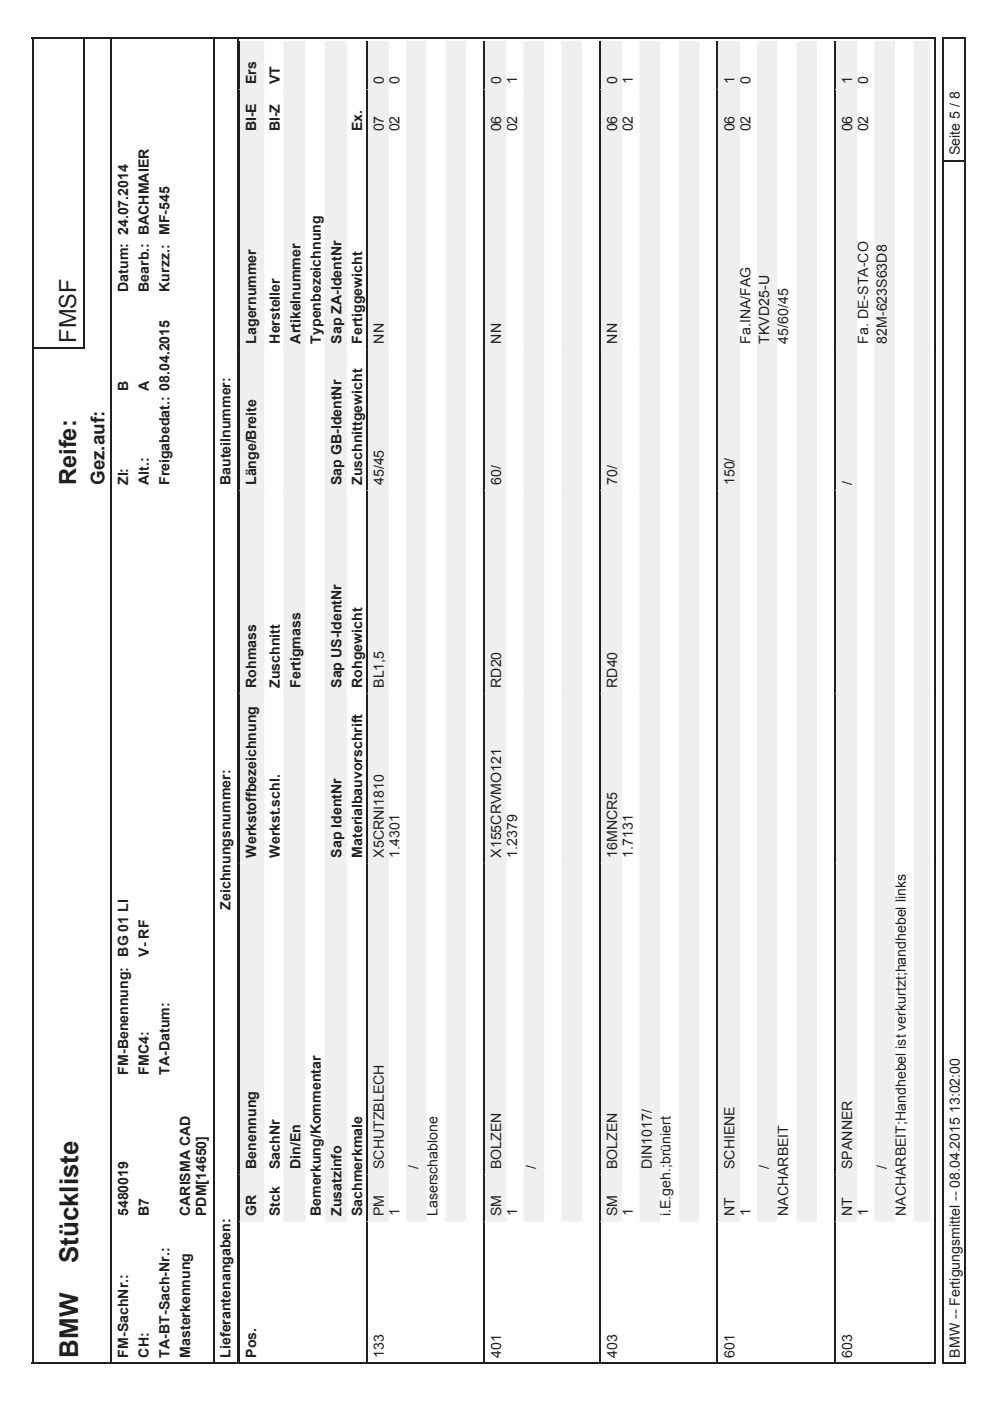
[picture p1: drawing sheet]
<svg xmlns="http://www.w3.org/2000/svg" width="210mm" height="297mm" viewBox="0 0 210 297" stroke-linecap="round" stroke-linejoin="round" font-family="sans-serif">
<defs><g id="words">
<g font-size="5.5" fill="#231f20">
<text x="16.6" y="267.8" transform="rotate(-90 16.6 267.8)">Stückliste</text>
<text x="16.6" y="287.8" transform="rotate(-90 16.6 287.8)">BMW</text>
</g>
<g font-size="5" fill="#231f20">
<text x="16.2" y="72.7" transform="rotate(-90 16.2 72.7)">FMSF</text>
<text x="16.2" y="102.9" transform="rotate(-90 16.2 102.9)">Reife:</text>
</g>
<text font-size="4" fill="#231f20" x="22.2" y="102.9" transform="rotate(-90 22.2 102.9)">Gez.auf:</text>
<g font-size="3" fill="#231f20">
<text x="54.3" y="17.9" transform="rotate(-90 54.3 17.9)">Ers</text>
<text x="59.3" y="17.9" transform="rotate(-90 59.3 17.9)">VT</text>
<text x="81.4" y="17.9" transform="rotate(-90 81.4 17.9)">0</text>
<text x="84.7" y="17.9" transform="rotate(-90 84.7 17.9)">0</text>
<text x="106.3" y="17.9" transform="rotate(-90 106.3 17.9)">0</text>
<text x="109.6" y="17.9" transform="rotate(-90 109.6 17.9)">1</text>
<text x="130.8" y="17.9" transform="rotate(-90 130.8 17.9)">0</text>
<text x="134.2" y="17.9" transform="rotate(-90 134.2 17.9)">1</text>
<text x="155.7" y="17.9" transform="rotate(-90 155.7 17.9)">1</text>
<text x="159.1" y="17.9" transform="rotate(-90 159.1 17.9)">0</text>
<text x="180.7" y="17.9" transform="rotate(-90 180.7 17.9)">1</text>
<text x="184" y="17.9" transform="rotate(-90 184 17.9)">0</text>
<text x="54.3" y="27.9" transform="rotate(-90 54.3 27.9)">BI-E</text>
<text x="59.3" y="27.9" transform="rotate(-90 59.3 27.9)">BI-Z</text>
<text x="76.8" y="27.8" transform="rotate(-90 76.8 27.8)">Ex.</text>
<text x="81.4" y="27.9" transform="rotate(-90 81.4 27.9)">07</text>
<text x="84.7" y="27.9" transform="rotate(-90 84.7 27.9)">02</text>
<text x="106.3" y="27.9" transform="rotate(-90 106.3 27.9)">06</text>
<text x="109.6" y="27.9" transform="rotate(-90 109.6 27.9)">02</text>
<text x="130.8" y="27.9" transform="rotate(-90 130.8 27.9)">06</text>
<text x="134.2" y="27.9" transform="rotate(-90 134.2 27.9)">02</text>
<text x="155.7" y="27.9" transform="rotate(-90 155.7 27.9)">06</text>
<text x="159.1" y="27.9" transform="rotate(-90 159.1 27.9)">02</text>
<text x="180.7" y="27.9" transform="rotate(-90 180.7 27.9)">06</text>
<text x="184" y="27.9" transform="rotate(-90 184 27.9)">02</text>
<text x="203.5" y="32.9" transform="rotate(-90 203.5 32.9)">Seite 5 / 8</text>
<text x="27.2" y="61.9" transform="rotate(-90 27.2 61.9)">Datum: 24.07.2014</text>
<text x="31.6" y="61.9" transform="rotate(-90 31.6 61.9)">Bearb.: BACHMAIER</text>
<text x="35.9" y="61.9" transform="rotate(-90 35.9 61.9)">Kurzz.: MF-545</text>
<text x="54.3" y="72.9" transform="rotate(-90 54.3 72.9)">Lagernummer</text>
<text x="59.3" y="72.9" transform="rotate(-90 59.3 72.9)">Hersteller</text>
<text x="63.7" y="72.9" transform="rotate(-90 63.7 72.9)">Artikelnummer</text>
<text x="68.1" y="72.9" transform="rotate(-90 68.1 72.9)">Typenbezeichnung</text>
<text x="72.4" y="72.9" transform="rotate(-90 72.4 72.9)">Sap ZA-IdentNr</text>
<text x="76.8" y="72.8" transform="rotate(-90 76.8 72.8)">Fertiggewicht</text>
<text x="81.4" y="72.9" transform="rotate(-90 81.4 72.9)">NN</text>
<text x="106.3" y="72.9" transform="rotate(-90 106.3 72.9)">NN</text>
<text x="130.8" y="72.9" transform="rotate(-90 130.8 72.9)">NN</text>
<text x="159.1" y="72.9" transform="rotate(-90 159.1 72.9)">Fa.INA/FAG</text>
<text x="163.1" y="72.9" transform="rotate(-90 163.1 72.9)">TKVD25-U</text>
<text x="167.1" y="72.9" transform="rotate(-90 167.1 72.9)">45/60/45</text>
<text x="184" y="72.9" transform="rotate(-90 184 72.9)">Fa. DE-STA-CO</text>
<text x="188" y="72.9" transform="rotate(-90 188 72.9)">82M-623S63D8</text>
<text x="27.2" y="82.8" transform="rotate(-90 27.2 82.8)">B</text>
<text x="31.6" y="82.9" transform="rotate(-90 31.6 82.9)">A</text>
<text x="27.2" y="102.8" transform="rotate(-90 27.2 102.8)">ZI:</text>
<text x="31.6" y="102.9" transform="rotate(-90 31.6 102.9)">Alt.:</text>
<text x="35.9" y="102.9" transform="rotate(-90 35.9 102.9)">Freigabedat.: 08.04.2015</text>
<text x="48.9" y="102.8" transform="rotate(-90 48.9 102.8)">Bauteilnummer:</text>
<text x="54.3" y="102.9" transform="rotate(-90 54.3 102.9)">Länge/Breite</text>
<text x="72.4" y="102.9" transform="rotate(-90 72.4 102.9)">Sap GB-IdentNr</text>
<text x="76.8" y="102.8" transform="rotate(-90 76.8 102.8)">Zuschnittgewicht</text>
<text x="81.4" y="102.9" transform="rotate(-90 81.4 102.9)">45/45</text>
<text x="106.3" y="102.9" transform="rotate(-90 106.3 102.9)">60/</text>
<text x="130.8" y="102.9" transform="rotate(-90 130.8 102.9)">70/</text>
<text x="155.7" y="102.9" transform="rotate(-90 155.7 102.9)">150/</text>
<text x="180.7" y="102.9" transform="rotate(-90 180.7 102.9)">/</text>
<text x="54.3" y="145.8" transform="rotate(-90 54.3 145.8)">Rohmass</text>
<text x="59.3" y="145.8" transform="rotate(-90 59.3 145.8)">Zuschnitt</text>
<text x="63.7" y="145.8" transform="rotate(-90 63.7 145.8)">Fertigmass</text>
<text x="72.4" y="145.8" transform="rotate(-90 72.4 145.8)">Sap US-IdentNr</text>
<text x="76.8" y="145.8" transform="rotate(-90 76.8 145.8)">Rohgewicht</text>
<text x="81.4" y="145.8" transform="rotate(-90 81.4 145.8)">BL1,5</text>
<text x="106.3" y="145.8" transform="rotate(-90 106.3 145.8)">RD20</text>
<text x="130.8" y="145.8" transform="rotate(-90 130.8 145.8)">RD40</text>
<text x="54.3" y="181.8" transform="rotate(-90 54.3 181.8)">Werkstoffbezeichnung</text>
<text x="59.3" y="181.8" transform="rotate(-90 59.3 181.8)">Werkst.schl.</text>
<text x="72.4" y="181.8" transform="rotate(-90 72.4 181.8)">Sap IdentNr</text>
<text x="76.8" y="181.8" transform="rotate(-90 76.8 181.8)">Materialbauvorschrift</text>
<text x="81.4" y="181.8" transform="rotate(-90 81.4 181.8)">X5CRNI1810</text>
<text x="84.7" y="181.8" transform="rotate(-90 84.7 181.8)">1.4301</text>
<text x="106.3" y="181.8" transform="rotate(-90 106.3 181.8)">X155CRVMO121</text>
<text x="109.6" y="181.8" transform="rotate(-90 109.6 181.8)">1.2379</text>
<text x="130.8" y="181.8" transform="rotate(-90 130.8 181.8)">16MNCR5</text>
<text x="134.2" y="181.8" transform="rotate(-90 134.2 181.8)">1.7131</text>
<text x="48.9" y="192.8" transform="rotate(-90 48.9 192.8)">Zeichnungsnummer:</text>
<text x="27.2" y="202.8" transform="rotate(-90 27.2 202.8)">BG 01 LI</text>
<text x="31.6" y="202.8" transform="rotate(-90 31.6 202.8)">V- RF</text>
<text x="27.2" y="227.8" transform="rotate(-90 27.2 227.8)">FM-Benennung:</text>
<text x="31.6" y="227.8" transform="rotate(-90 31.6 227.8)">FMC4:</text>
<text x="35.9" y="227.8" transform="rotate(-90 35.9 227.8)">TA-Datum:</text>
<text x="54.3" y="247.8" transform="rotate(-90 54.3 247.8)">Benennung</text>
<text x="59.3" y="247.8" transform="rotate(-90 59.3 247.8)">SachNr</text>
<text x="63.7" y="247.8" transform="rotate(-90 63.7 247.8)">Din/En</text>
<text x="81.4" y="247.8" transform="rotate(-90 81.4 247.8)">SCHUTZBLECH</text>
<text x="88.7" y="247.8" transform="rotate(-90 88.7 247.8)">/</text>
<text x="106.3" y="247.8" transform="rotate(-90 106.3 247.8)">BOLZEN</text>
<text x="113.6" y="247.8" transform="rotate(-90 113.6 247.8)">/</text>
<text x="130.8" y="247.8" transform="rotate(-90 130.8 247.8)">BOLZEN</text>
<text x="138.2" y="247.8" transform="rotate(-90 138.2 247.8)">DIN1017/</text>
<text x="155.7" y="247.8" transform="rotate(-90 155.7 247.8)">SCHIENE</text>
<text x="163.1" y="247.8" transform="rotate(-90 163.1 247.8)">/</text>
<text x="180.7" y="247.8" transform="rotate(-90 180.7 247.8)">SPANNER</text>
<text x="188" y="247.8" transform="rotate(-90 188 247.8)">/</text>
<text x="27.2" y="257.8" transform="rotate(-90 27.2 257.8)">5480019</text>
<text x="31.6" y="257.8" transform="rotate(-90 31.6 257.8)">B7</text>
<text x="40.3" y="257.8" transform="rotate(-90 40.3 257.8)">CARISMA CAD</text>
<text x="43.7" y="257.8" transform="rotate(-90 43.7 257.8)">PDM[14650]</text>
<text x="54.3" y="257.8" transform="rotate(-90 54.3 257.8)">GR</text>
<text x="59.3" y="257.8" transform="rotate(-90 59.3 257.8)">Stck</text>
<text x="68.1" y="257.8" transform="rotate(-90 68.1 257.8)">Bemerkung/Kommentar</text>
<text x="72.4" y="257.8" transform="rotate(-90 72.4 257.8)">Zusatzinfo</text>
<text x="76.8" y="257.8" transform="rotate(-90 76.8 257.8)">Sachmerkmale</text>
<text x="81.4" y="257.8" transform="rotate(-90 81.4 257.8)">PM</text>
<text x="84.7" y="257.8" transform="rotate(-90 84.7 257.8)">1</text>
<text x="92.7" y="257.8" transform="rotate(-90 92.7 257.8)">Laserschablone</text>
<text x="106.3" y="257.8" transform="rotate(-90 106.3 257.8)">SM</text>
<text x="109.6" y="257.8" transform="rotate(-90 109.6 257.8)">1</text>
<text x="130.8" y="257.8" transform="rotate(-90 130.8 257.8)">SM</text>
<text x="134.2" y="257.8" transform="rotate(-90 134.2 257.8)">1</text>
<text x="142.2" y="257.8" transform="rotate(-90 142.2 257.8)">i.E.geh.;brüniert</text>
<text x="155.7" y="257.8" transform="rotate(-90 155.7 257.8)">NT</text>
<text x="159.1" y="257.8" transform="rotate(-90 159.1 257.8)">1</text>
<text x="167.1" y="257.8" transform="rotate(-90 167.1 257.8)">NACHARBEIT</text>
<text x="180.7" y="257.8" transform="rotate(-90 180.7 257.8)">NT</text>
<text x="184" y="257.8" transform="rotate(-90 184 257.8)">1</text>
<text x="192" y="257.8" transform="rotate(-90 192 257.8)">NACHARBEIT;Handhebel ist verkurtzt;handhebel links</text>
<text x="27.2" y="287.8" transform="rotate(-90 27.2 287.8)">FM-SachNr.:</text>
<text x="31.6" y="287.8" transform="rotate(-90 31.6 287.8)">CH:</text>
<text x="35.9" y="287.8" transform="rotate(-90 35.9 287.8)">TA-BT-Sach-Nr.:</text>
<text x="40.3" y="287.8" transform="rotate(-90 40.3 287.8)">Masterkennung</text>
<text x="48.9" y="287.8" transform="rotate(-90 48.9 287.8)">Lieferantenangaben:</text>
<text x="54.3" y="287.8" transform="rotate(-90 54.3 287.8)">Pos.</text>
<text x="81.4" y="287.8" transform="rotate(-90 81.4 287.8)">133</text>
<text x="106.3" y="287.8" transform="rotate(-90 106.3 287.8)">401</text>
<text x="130.8" y="287.8" transform="rotate(-90 130.8 287.8)">403</text>
<text x="155.7" y="287.8" transform="rotate(-90 155.7 287.8)">601</text>
<text x="180.7" y="287.8" transform="rotate(-90 180.7 287.8)">603</text>
<text x="203.5" y="287.8" transform="rotate(-90 203.5 287.8)">BMW -- Fertigungsmittel -- 08.04.2015 13:02:00</text>
</g>
</g></defs>
<path d="M6.7 8h191.7M6.9 8.2v280.6M17.9 7.9v65.8M23.6 8.2v280.6M45.3 8.2v280.6M50.5 8.2v280.6M198.2 8.2v280.6M7.1 73.9h11M50.7 258.8v30M6.7 289h191.7" fill="none" stroke="#231f20" stroke-width=".35"/>
<path d="M50.9 248.8h5v10h-5z" fill="#efeff0"/>
<path d="M50.9 248.8h5v10h-5z" fill="none" stroke="#efeff0" stroke-width=".35"/>
<path d="M50.7 248.8v10" fill="none" stroke="#231f20" stroke-width=".35"/>
<path d="M50.9 182.8h5v66h-5z" fill="#efeff0"/>
<path d="M50.9 182.8h5v66h-5z" fill="none" stroke="#efeff0" stroke-width=".35"/>
<path d="M50.7 182.8v66" fill="none" stroke="#231f20" stroke-width=".35"/>
<path d="M50.9 146.8h5v36h-5z" fill="#efeff0"/>
<path d="M50.9 146.8h5v36h-5z" fill="none" stroke="#efeff0" stroke-width=".35"/>
<path d="M50.7 146.8v36" fill="none" stroke="#231f20" stroke-width=".35"/>
<path d="M50.9 103.9h5v42.9h-5z" fill="#efeff0"/>
<path d="M50.9 103.9h5v42.9h-5z" fill="none" stroke="#efeff0" stroke-width=".35"/>
<path d="M50.7 103.9v42.9" fill="none" stroke="#231f20" stroke-width=".35"/>
<path d="M50.9 73.9h5v30h-5z" fill="#efeff0"/>
<path d="M50.9 73.9h5v30h-5z" fill="none" stroke="#efeff0" stroke-width=".35"/>
<path d="M50.7 73.9v30" fill="none" stroke="#231f20" stroke-width=".35"/>
<path d="M50.9 28.9h5v45h-5z" fill="#efeff0"/>
<path d="M50.9 28.9h5v45h-5z" fill="none" stroke="#efeff0" stroke-width=".35"/>
<path d="M50.7 28.9v45" fill="none" stroke="#231f20" stroke-width=".35"/>
<path d="M50.9 18.9h5v10h-5z" fill="#efeff0"/>
<path d="M50.9 18.9h5v10h-5z" fill="none" stroke="#efeff0" stroke-width=".35"/>
<path d="M50.7 18.9v10" fill="none" stroke="#231f20" stroke-width=".35"/>
<path d="M50.9 8.9h5v10h-5z" fill="#efeff0"/>
<path d="M50.9 8.9h5v10h-5z" fill="none" stroke="#efeff0" stroke-width=".35"/>
<path d="M50.7 8.9v10" fill="none" stroke="#231f20" stroke-width=".35"/>
<path d="M60.2 248.8h4.4v10h-4.4z" fill="#efeff0"/>
<path d="M60.2 248.8h4.4v10h-4.4z" fill="none" stroke="#efeff0" stroke-width=".35"/>
<path d="M60.2 146.8h4.4v102h-4.4z" fill="#efeff0"/>
<path d="M60.2 146.8h4.4v102h-4.4z" fill="none" stroke="#efeff0" stroke-width=".35"/>
<path d="M60.2 103.9h4.4v42.9h-4.4z" fill="#efeff0"/>
<path d="M60.2 103.9h4.4v42.9h-4.4z" fill="none" stroke="#efeff0" stroke-width=".35"/>
<path d="M60.2 73.9h4.4v30h-4.4z" fill="#efeff0"/>
<path d="M60.2 73.9h4.4v30h-4.4z" fill="none" stroke="#efeff0" stroke-width=".35"/>
<path d="M60.2 28.9h4.4v45h-4.4z" fill="#efeff0"/>
<path d="M60.2 28.9h4.4v45h-4.4z" fill="none" stroke="#efeff0" stroke-width=".35"/>
<path d="M60.2 18.9h4.4v10h-4.4z" fill="#efeff0"/>
<path d="M60.2 18.9h4.4v10h-4.4z" fill="none" stroke="#efeff0" stroke-width=".35"/>
<path d="M60.2 8.9h4.4v10h-4.4z" fill="#efeff0"/>
<path d="M60.2 8.9h4.4v10h-4.4z" fill="none" stroke="#efeff0" stroke-width=".35"/>
<path d="M69 182.8h4.3v76h-4.3z" fill="#efeff0"/>
<path d="M69 182.8h4.3v76h-4.3z" fill="none" stroke="#efeff0" stroke-width=".35"/>
<path d="M69 146.8h4.3v36h-4.3z" fill="#efeff0"/>
<path d="M69 146.8h4.3v36h-4.3z" fill="none" stroke="#efeff0" stroke-width=".35"/>
<path d="M69 103.9h4.3v42.9h-4.3z" fill="#efeff0"/>
<path d="M69 103.9h4.3v42.9h-4.3z" fill="none" stroke="#efeff0" stroke-width=".35"/>
<path d="M69 73.9h4.3v30h-4.3z" fill="#efeff0"/>
<path d="M69 73.9h4.3v30h-4.3z" fill="none" stroke="#efeff0" stroke-width=".35"/>
<path d="M69 8.9h4.3v65h-4.3z" fill="#efeff0"/>
<path d="M69 8.9h4.3v65h-4.3z" fill="none" stroke="#efeff0" stroke-width=".35"/>
<path d="M77.7 258.8v30" fill="none" stroke="#231f20" stroke-width=".35"/>
<path d="M77.9 248.8h4.4v10h-4.4z" fill="#efeff0"/>
<path d="M77.9 248.8h4.4v10h-4.4z" fill="none" stroke="#efeff0" stroke-width=".35"/>
<path d="M77.7 248.8v10" fill="none" stroke="#231f20" stroke-width=".35"/>
<path d="M77.9 182.8h4.4v66h-4.4z" fill="#efeff0"/>
<path d="M77.9 182.8h4.4v66h-4.4z" fill="none" stroke="#efeff0" stroke-width=".35"/>
<path d="M77.7 182.8v66" fill="none" stroke="#231f20" stroke-width=".35"/>
<path d="M77.9 146.8h4.4v36h-4.4z" fill="#efeff0"/>
<path d="M77.9 146.8h4.4v36h-4.4z" fill="none" stroke="#efeff0" stroke-width=".35"/>
<path d="M77.7 146.8v36" fill="none" stroke="#231f20" stroke-width=".35"/>
<path d="M77.9 103.9h4.4v42.9h-4.4z" fill="#efeff0"/>
<path d="M77.9 103.9h4.4v42.9h-4.4z" fill="none" stroke="#efeff0" stroke-width=".35"/>
<path d="M77.7 103.9v42.9" fill="none" stroke="#231f20" stroke-width=".35"/>
<path d="M77.9 73.9h4.4v30h-4.4z" fill="#efeff0"/>
<path d="M77.9 73.9h4.4v30h-4.4z" fill="none" stroke="#efeff0" stroke-width=".35"/>
<path d="M77.7 73.9v30" fill="none" stroke="#231f20" stroke-width=".35"/>
<path d="M77.9 28.9h4.4v45h-4.4z" fill="#efeff0"/>
<path d="M77.9 28.9h4.4v45h-4.4z" fill="none" stroke="#efeff0" stroke-width=".35"/>
<path d="M77.7 28.9v45" fill="none" stroke="#231f20" stroke-width=".35"/>
<path d="M77.9 18.9h4.4v10h-4.4z" fill="#efeff0"/>
<path d="M77.9 18.9h4.4v10h-4.4z" fill="none" stroke="#efeff0" stroke-width=".35"/>
<path d="M77.7 18.9v10" fill="none" stroke="#231f20" stroke-width=".35"/>
<path d="M77.9 8.9h4.4v10h-4.4z" fill="#efeff0"/>
<path d="M77.9 8.9h4.4v10h-4.4z" fill="none" stroke="#efeff0" stroke-width=".35"/>
<path d="M77.7 8.9v10" fill="none" stroke="#231f20" stroke-width=".35"/>
<path d="M86.3 248.8h4v10h-4z" fill="#efeff0"/>
<path d="M86.3 248.8h4v10h-4z" fill="none" stroke="#efeff0" stroke-width=".35"/>
<path d="M86.3 146.8h4v102h-4z" fill="#efeff0"/>
<path d="M86.3 146.8h4v102h-4z" fill="none" stroke="#efeff0" stroke-width=".35"/>
<path d="M86.3 103.9h4v42.9h-4z" fill="#efeff0"/>
<path d="M86.3 103.9h4v42.9h-4z" fill="none" stroke="#efeff0" stroke-width=".35"/>
<path d="M86.3 73.9h4v30h-4z" fill="#efeff0"/>
<path d="M86.3 73.9h4v30h-4z" fill="none" stroke="#efeff0" stroke-width=".35"/>
<path d="M86.3 28.9h4v45h-4z" fill="#efeff0"/>
<path d="M86.3 28.9h4v45h-4z" fill="none" stroke="#efeff0" stroke-width=".35"/>
<path d="M86.3 18.9h4v10h-4z" fill="#efeff0"/>
<path d="M86.3 18.9h4v10h-4z" fill="none" stroke="#efeff0" stroke-width=".35"/>
<path d="M86.3 8.9h4v10h-4z" fill="#efeff0"/>
<path d="M86.3 8.9h4v10h-4z" fill="none" stroke="#efeff0" stroke-width=".35"/>
<path d="M94.6 182.8h4v76h-4z" fill="#efeff0"/>
<path d="M94.6 182.8h4v76h-4z" fill="none" stroke="#efeff0" stroke-width=".35"/>
<path d="M94.6 146.8h4v36h-4z" fill="#efeff0"/>
<path d="M94.6 146.8h4v36h-4z" fill="none" stroke="#efeff0" stroke-width=".35"/>
<path d="M94.6 103.9h4v42.9h-4z" fill="#efeff0"/>
<path d="M94.6 103.9h4v42.9h-4z" fill="none" stroke="#efeff0" stroke-width=".35"/>
<path d="M94.6 73.9h4v30h-4z" fill="#efeff0"/>
<path d="M94.6 73.9h4v30h-4z" fill="none" stroke="#efeff0" stroke-width=".35"/>
<path d="M94.6 8.9h4v65h-4z" fill="#efeff0"/>
<path d="M94.6 8.9h4v65h-4z" fill="none" stroke="#efeff0" stroke-width=".35"/>
<path d="M102.6 258.8v30" fill="none" stroke="#231f20" stroke-width=".35"/>
<path d="M102.8 248.8h4.4v10h-4.4z" fill="#efeff0"/>
<path d="M102.8 248.8h4.4v10h-4.4z" fill="none" stroke="#efeff0" stroke-width=".35"/>
<path d="M102.6 248.8v10" fill="none" stroke="#231f20" stroke-width=".35"/>
<path d="M102.8 182.8h4.4v66h-4.4z" fill="#efeff0"/>
<path d="M102.8 182.8h4.4v66h-4.4z" fill="none" stroke="#efeff0" stroke-width=".35"/>
<path d="M102.6 182.8v66" fill="none" stroke="#231f20" stroke-width=".35"/>
<path d="M102.8 146.8h4.4v36h-4.4z" fill="#efeff0"/>
<path d="M102.8 146.8h4.4v36h-4.4z" fill="none" stroke="#efeff0" stroke-width=".35"/>
<path d="M102.6 146.8v36" fill="none" stroke="#231f20" stroke-width=".35"/>
<path d="M102.8 103.9h4.4v42.9h-4.4z" fill="#efeff0"/>
<path d="M102.8 103.9h4.4v42.9h-4.4z" fill="none" stroke="#efeff0" stroke-width=".35"/>
<path d="M102.6 103.9v42.9" fill="none" stroke="#231f20" stroke-width=".35"/>
<path d="M102.8 73.9h4.4v30h-4.4z" fill="#efeff0"/>
<path d="M102.8 73.9h4.4v30h-4.4z" fill="none" stroke="#efeff0" stroke-width=".35"/>
<path d="M102.6 73.9v30" fill="none" stroke="#231f20" stroke-width=".35"/>
<path d="M102.8 28.9h4.4v45h-4.4z" fill="#efeff0"/>
<path d="M102.8 28.9h4.4v45h-4.4z" fill="none" stroke="#efeff0" stroke-width=".35"/>
<path d="M102.6 28.9v45" fill="none" stroke="#231f20" stroke-width=".35"/>
<path d="M102.8 18.9h4.4v10h-4.4z" fill="#efeff0"/>
<path d="M102.8 18.9h4.4v10h-4.4z" fill="none" stroke="#efeff0" stroke-width=".35"/>
<path d="M102.6 18.9v10" fill="none" stroke="#231f20" stroke-width=".35"/>
<path d="M102.8 8.9h4.4v10h-4.4z" fill="#efeff0"/>
<path d="M102.8 8.9h4.4v10h-4.4z" fill="none" stroke="#efeff0" stroke-width=".35"/>
<path d="M102.6 8.9v10" fill="none" stroke="#231f20" stroke-width=".35"/>
<path d="M111.2 248.8h4v10h-4z" fill="#efeff0"/>
<path d="M111.2 248.8h4v10h-4z" fill="none" stroke="#efeff0" stroke-width=".35"/>
<path d="M111.2 146.8h4v102h-4z" fill="#efeff0"/>
<path d="M111.2 146.8h4v102h-4z" fill="none" stroke="#efeff0" stroke-width=".35"/>
<path d="M111.2 103.9h4v42.9h-4z" fill="#efeff0"/>
<path d="M111.2 103.9h4v42.9h-4z" fill="none" stroke="#efeff0" stroke-width=".35"/>
<path d="M111.2 73.9h4v30h-4z" fill="#efeff0"/>
<path d="M111.2 73.9h4v30h-4z" fill="none" stroke="#efeff0" stroke-width=".35"/>
<path d="M111.2 28.9h4v45h-4z" fill="#efeff0"/>
<path d="M111.2 28.9h4v45h-4z" fill="none" stroke="#efeff0" stroke-width=".35"/>
<path d="M111.2 18.9h4v10h-4z" fill="#efeff0"/>
<path d="M111.2 18.9h4v10h-4z" fill="none" stroke="#efeff0" stroke-width=".35"/>
<path d="M111.2 8.9h4v10h-4z" fill="#efeff0"/>
<path d="M111.2 8.9h4v10h-4z" fill="none" stroke="#efeff0" stroke-width=".35"/>
<path d="M119.2 182.8h4v76h-4z" fill="#efeff0"/>
<path d="M119.2 182.8h4v76h-4z" fill="none" stroke="#efeff0" stroke-width=".35"/>
<path d="M119.2 146.8h4v36h-4z" fill="#efeff0"/>
<path d="M119.2 146.8h4v36h-4z" fill="none" stroke="#efeff0" stroke-width=".35"/>
<path d="M119.2 103.9h4v42.9h-4z" fill="#efeff0"/>
<path d="M119.2 103.9h4v42.9h-4z" fill="none" stroke="#efeff0" stroke-width=".35"/>
<path d="M119.2 73.9h4v30h-4z" fill="#efeff0"/>
<path d="M119.2 73.9h4v30h-4z" fill="none" stroke="#efeff0" stroke-width=".35"/>
<path d="M119.2 8.9h4v65h-4z" fill="#efeff0"/>
<path d="M119.2 8.9h4v65h-4z" fill="none" stroke="#efeff0" stroke-width=".35"/>
<path d="M127.2 258.8v30" fill="none" stroke="#231f20" stroke-width=".35"/>
<path d="M127.4 248.8h4.3v10h-4.3z" fill="#efeff0"/>
<path d="M127.4 248.8h4.3v10h-4.3z" fill="none" stroke="#efeff0" stroke-width=".35"/>
<path d="M127.2 248.8v10" fill="none" stroke="#231f20" stroke-width=".35"/>
<path d="M127.4 182.8h4.3v66h-4.3z" fill="#efeff0"/>
<path d="M127.4 182.8h4.3v66h-4.3z" fill="none" stroke="#efeff0" stroke-width=".35"/>
<path d="M127.2 182.8v66" fill="none" stroke="#231f20" stroke-width=".35"/>
<path d="M127.4 146.8h4.3v36h-4.3z" fill="#efeff0"/>
<path d="M127.4 146.8h4.3v36h-4.3z" fill="none" stroke="#efeff0" stroke-width=".35"/>
<path d="M127.2 146.8v36" fill="none" stroke="#231f20" stroke-width=".35"/>
<path d="M127.4 103.9h4.3v42.9h-4.3z" fill="#efeff0"/>
<path d="M127.4 103.9h4.3v42.9h-4.3z" fill="none" stroke="#efeff0" stroke-width=".35"/>
<path d="M127.2 103.9v42.9" fill="none" stroke="#231f20" stroke-width=".35"/>
<path d="M127.4 73.9h4.3v30h-4.3z" fill="#efeff0"/>
<path d="M127.4 73.9h4.3v30h-4.3z" fill="none" stroke="#efeff0" stroke-width=".35"/>
<path d="M127.2 73.9v30" fill="none" stroke="#231f20" stroke-width=".35"/>
<path d="M127.4 28.9h4.3v45h-4.3z" fill="#efeff0"/>
<path d="M127.4 28.9h4.3v45h-4.3z" fill="none" stroke="#efeff0" stroke-width=".35"/>
<path d="M127.2 28.9v45" fill="none" stroke="#231f20" stroke-width=".35"/>
<path d="M127.4 18.9h4.3v10h-4.3z" fill="#efeff0"/>
<path d="M127.4 18.9h4.3v10h-4.3z" fill="none" stroke="#efeff0" stroke-width=".35"/>
<path d="M127.2 18.9v10" fill="none" stroke="#231f20" stroke-width=".35"/>
<path d="M127.4 8.9h4.3v10h-4.3z" fill="#efeff0"/>
<path d="M127.4 8.9h4.3v10h-4.3z" fill="none" stroke="#efeff0" stroke-width=".35"/>
<path d="M127.2 8.9v10" fill="none" stroke="#231f20" stroke-width=".35"/>
<path d="M135.7 248.8h4v10h-4z" fill="#efeff0"/>
<path d="M135.7 248.8h4v10h-4z" fill="none" stroke="#efeff0" stroke-width=".35"/>
<path d="M135.7 146.8h4v102h-4z" fill="#efeff0"/>
<path d="M135.7 146.8h4v102h-4z" fill="none" stroke="#efeff0" stroke-width=".35"/>
<path d="M135.7 103.9h4v42.9h-4z" fill="#efeff0"/>
<path d="M135.7 103.9h4v42.9h-4z" fill="none" stroke="#efeff0" stroke-width=".35"/>
<path d="M135.7 73.9h4v30h-4z" fill="#efeff0"/>
<path d="M135.7 73.9h4v30h-4z" fill="none" stroke="#efeff0" stroke-width=".35"/>
<path d="M135.7 28.9h4v45h-4z" fill="#efeff0"/>
<path d="M135.7 28.9h4v45h-4z" fill="none" stroke="#efeff0" stroke-width=".35"/>
<path d="M135.7 18.9h4v10h-4z" fill="#efeff0"/>
<path d="M135.7 18.9h4v10h-4z" fill="none" stroke="#efeff0" stroke-width=".35"/>
<path d="M135.7 8.9h4v10h-4z" fill="#efeff0"/>
<path d="M135.7 8.9h4v10h-4z" fill="none" stroke="#efeff0" stroke-width=".35"/>
<path d="M144.1 182.8h4v76h-4z" fill="#efeff0"/>
<path d="M144.1 182.8h4v76h-4z" fill="none" stroke="#efeff0" stroke-width=".35"/>
<path d="M144.1 146.8h4v36h-4z" fill="#efeff0"/>
<path d="M144.1 146.8h4v36h-4z" fill="none" stroke="#efeff0" stroke-width=".35"/>
<path d="M144.1 103.9h4v42.9h-4z" fill="#efeff0"/>
<path d="M144.1 103.9h4v42.9h-4z" fill="none" stroke="#efeff0" stroke-width=".35"/>
<path d="M144.1 73.9h4v30h-4z" fill="#efeff0"/>
<path d="M144.1 73.9h4v30h-4z" fill="none" stroke="#efeff0" stroke-width=".35"/>
<path d="M144.1 8.9h4v65h-4z" fill="#efeff0"/>
<path d="M144.1 8.9h4v65h-4z" fill="none" stroke="#efeff0" stroke-width=".35"/>
<path d="M152.1 258.8v30" fill="none" stroke="#231f20" stroke-width=".35"/>
<path d="M152.3 248.8h4.4v10h-4.4z" fill="#efeff0"/>
<path d="M152.3 248.8h4.4v10h-4.4z" fill="none" stroke="#efeff0" stroke-width=".35"/>
<path d="M152.1 248.8v10" fill="none" stroke="#231f20" stroke-width=".35"/>
<path d="M152.3 182.8h4.4v66h-4.4z" fill="#efeff0"/>
<path d="M152.3 182.8h4.4v66h-4.4z" fill="none" stroke="#efeff0" stroke-width=".35"/>
<path d="M152.1 182.8v66" fill="none" stroke="#231f20" stroke-width=".35"/>
<path d="M152.3 146.8h4.4v36h-4.4z" fill="#efeff0"/>
<path d="M152.3 146.8h4.4v36h-4.4z" fill="none" stroke="#efeff0" stroke-width=".35"/>
<path d="M152.1 146.8v36" fill="none" stroke="#231f20" stroke-width=".35"/>
<path d="M152.3 103.9h4.4v42.9h-4.4z" fill="#efeff0"/>
<path d="M152.3 103.9h4.4v42.9h-4.4z" fill="none" stroke="#efeff0" stroke-width=".35"/>
<path d="M152.1 103.9v42.9" fill="none" stroke="#231f20" stroke-width=".35"/>
<path d="M152.3 73.9h4.4v30h-4.4z" fill="#efeff0"/>
<path d="M152.3 73.9h4.4v30h-4.4z" fill="none" stroke="#efeff0" stroke-width=".35"/>
<path d="M152.1 73.9v30" fill="none" stroke="#231f20" stroke-width=".35"/>
<path d="M152.3 28.9h4.4v45h-4.4z" fill="#efeff0"/>
<path d="M152.3 28.9h4.4v45h-4.4z" fill="none" stroke="#efeff0" stroke-width=".35"/>
<path d="M152.1 28.9v45" fill="none" stroke="#231f20" stroke-width=".35"/>
<path d="M152.3 18.9h4.4v10h-4.4z" fill="#efeff0"/>
<path d="M152.3 18.9h4.4v10h-4.4z" fill="none" stroke="#efeff0" stroke-width=".35"/>
<path d="M152.1 18.9v10" fill="none" stroke="#231f20" stroke-width=".35"/>
<path d="M152.3 8.9h4.4v10h-4.4z" fill="#efeff0"/>
<path d="M152.3 8.9h4.4v10h-4.4z" fill="none" stroke="#efeff0" stroke-width=".35"/>
<path d="M152.1 8.9v10" fill="none" stroke="#231f20" stroke-width=".35"/>
<path d="M160.7 248.8h4v10h-4z" fill="#efeff0"/>
<path d="M160.7 248.8h4v10h-4z" fill="none" stroke="#efeff0" stroke-width=".35"/>
<path d="M160.7 146.8h4v102h-4z" fill="#efeff0"/>
<path d="M160.7 146.8h4v102h-4z" fill="none" stroke="#efeff0" stroke-width=".35"/>
<path d="M160.7 103.9h4v42.9h-4z" fill="#efeff0"/>
<path d="M160.7 103.9h4v42.9h-4z" fill="none" stroke="#efeff0" stroke-width=".35"/>
<path d="M160.7 73.9h4v30h-4z" fill="#efeff0"/>
<path d="M160.7 73.9h4v30h-4z" fill="none" stroke="#efeff0" stroke-width=".35"/>
<path d="M160.7 28.9h4v45h-4z" fill="#efeff0"/>
<path d="M160.7 28.9h4v45h-4z" fill="none" stroke="#efeff0" stroke-width=".35"/>
<path d="M160.7 18.9h4v10h-4z" fill="#efeff0"/>
<path d="M160.7 18.9h4v10h-4z" fill="none" stroke="#efeff0" stroke-width=".35"/>
<path d="M160.7 8.9h4v10h-4z" fill="#efeff0"/>
<path d="M160.7 8.9h4v10h-4z" fill="none" stroke="#efeff0" stroke-width=".35"/>
<path d="M169 182.8h4v76h-4z" fill="#efeff0"/>
<path d="M169 182.8h4v76h-4z" fill="none" stroke="#efeff0" stroke-width=".35"/>
<path d="M169 146.8h4v36h-4z" fill="#efeff0"/>
<path d="M169 146.8h4v36h-4z" fill="none" stroke="#efeff0" stroke-width=".35"/>
<path d="M169 103.9h4v42.9h-4z" fill="#efeff0"/>
<path d="M169 103.9h4v42.9h-4z" fill="none" stroke="#efeff0" stroke-width=".35"/>
<path d="M169 73.9h4v30h-4z" fill="#efeff0"/>
<path d="M169 73.9h4v30h-4z" fill="none" stroke="#efeff0" stroke-width=".35"/>
<path d="M169 8.9h4v65h-4z" fill="#efeff0"/>
<path d="M169 8.9h4v65h-4z" fill="none" stroke="#efeff0" stroke-width=".35"/>
<path d="M177 258.8v30" fill="none" stroke="#231f20" stroke-width=".35"/>
<path d="M177.2 248.8h4.4v10h-4.4z" fill="#efeff0"/>
<path d="M177.2 248.8h4.4v10h-4.4z" fill="none" stroke="#efeff0" stroke-width=".35"/>
<path d="M177 248.8v10" fill="none" stroke="#231f20" stroke-width=".35"/>
<path d="M177.2 182.8h4.4v66h-4.4z" fill="#efeff0"/>
<path d="M177.2 182.8h4.4v66h-4.4z" fill="none" stroke="#efeff0" stroke-width=".35"/>
<path d="M177 182.8v66" fill="none" stroke="#231f20" stroke-width=".35"/>
<path d="M177.2 146.8h4.4v36h-4.4z" fill="#efeff0"/>
<path d="M177.2 146.8h4.4v36h-4.4z" fill="none" stroke="#efeff0" stroke-width=".35"/>
<path d="M177 146.8v36" fill="none" stroke="#231f20" stroke-width=".35"/>
<path d="M177.2 103.9h4.4v42.9h-4.4z" fill="#efeff0"/>
<path d="M177.2 103.9h4.4v42.9h-4.4z" fill="none" stroke="#efeff0" stroke-width=".35"/>
<path d="M177 103.9v42.9" fill="none" stroke="#231f20" stroke-width=".35"/>
<path d="M177.2 73.9h4.4v30h-4.4z" fill="#efeff0"/>
<path d="M177.2 73.9h4.4v30h-4.4z" fill="none" stroke="#efeff0" stroke-width=".35"/>
<path d="M177 73.9v30" fill="none" stroke="#231f20" stroke-width=".35"/>
<path d="M177.2 28.9h4.4v45h-4.4z" fill="#efeff0"/>
<path d="M177.2 28.9h4.4v45h-4.4z" fill="none" stroke="#efeff0" stroke-width=".35"/>
<path d="M177 28.9v45" fill="none" stroke="#231f20" stroke-width=".35"/>
<path d="M177.2 18.9h4.4v10h-4.4z" fill="#efeff0"/>
<path d="M177.2 18.9h4.4v10h-4.4z" fill="none" stroke="#efeff0" stroke-width=".35"/>
<path d="M177 18.9v10" fill="none" stroke="#231f20" stroke-width=".35"/>
<path d="M177.2 8.9h4.4v10h-4.4z" fill="#efeff0"/>
<path d="M177.2 8.9h4.4v10h-4.4z" fill="none" stroke="#efeff0" stroke-width=".35"/>
<path d="M177 8.9v10" fill="none" stroke="#231f20" stroke-width=".35"/>
<path d="M185.6 248.8h4v10h-4z" fill="#efeff0"/>
<path d="M185.6 248.8h4v10h-4z" fill="none" stroke="#efeff0" stroke-width=".35"/>
<path d="M185.6 146.8h4v102h-4z" fill="#efeff0"/>
<path d="M185.6 146.8h4v102h-4z" fill="none" stroke="#efeff0" stroke-width=".35"/>
<path d="M185.6 103.9h4v42.9h-4z" fill="#efeff0"/>
<path d="M185.6 103.9h4v42.9h-4z" fill="none" stroke="#efeff0" stroke-width=".35"/>
<path d="M185.6 73.9h4v30h-4z" fill="#efeff0"/>
<path d="M185.6 73.9h4v30h-4z" fill="none" stroke="#efeff0" stroke-width=".35"/>
<path d="M185.6 28.9h4v45h-4z" fill="#efeff0"/>
<path d="M185.6 28.9h4v45h-4z" fill="none" stroke="#efeff0" stroke-width=".35"/>
<path d="M185.6 18.9h4v10h-4z" fill="#efeff0"/>
<path d="M185.6 18.9h4v10h-4z" fill="none" stroke="#efeff0" stroke-width=".35"/>
<path d="M185.6 8.9h4v10h-4z" fill="#efeff0"/>
<path d="M185.6 8.9h4v10h-4z" fill="none" stroke="#efeff0" stroke-width=".35"/>
<path d="M194 182.8h3.1v76h-3.1z" fill="#efeff0"/>
<path d="M194 182.8h3.1v76h-3.1z" fill="none" stroke="#efeff0" stroke-width=".35"/>
<path d="M194 146.8h3.1v36h-3.1z" fill="#efeff0"/>
<path d="M194 146.8h3.1v36h-3.1z" fill="none" stroke="#efeff0" stroke-width=".35"/>
<path d="M194 103.9h3.1v42.9h-3.1z" fill="#efeff0"/>
<path d="M194 103.9h3.1v42.9h-3.1z" fill="none" stroke="#efeff0" stroke-width=".35"/>
<path d="M194 73.9h3.1v30h-3.1z" fill="#efeff0"/>
<path d="M194 73.9h3.1v30h-3.1z" fill="none" stroke="#efeff0" stroke-width=".35"/>
<path d="M194 8.9h3.1v65h-3.1z" fill="#efeff0"/>
<path d="M194 8.9h3.1v65h-3.1z" fill="none" stroke="#efeff0" stroke-width=".35"/>
<path d="M199.7 8h5.1M199.9 8.2v25.7M204.6 8.2v25.7M199.7 34h5.1M199.9 34v254.8M204.6 34v254.8M199.7 289h5.1" fill="none" stroke="#231f20" stroke-width=".35"/>
<use href="#words"/>
</svg>
